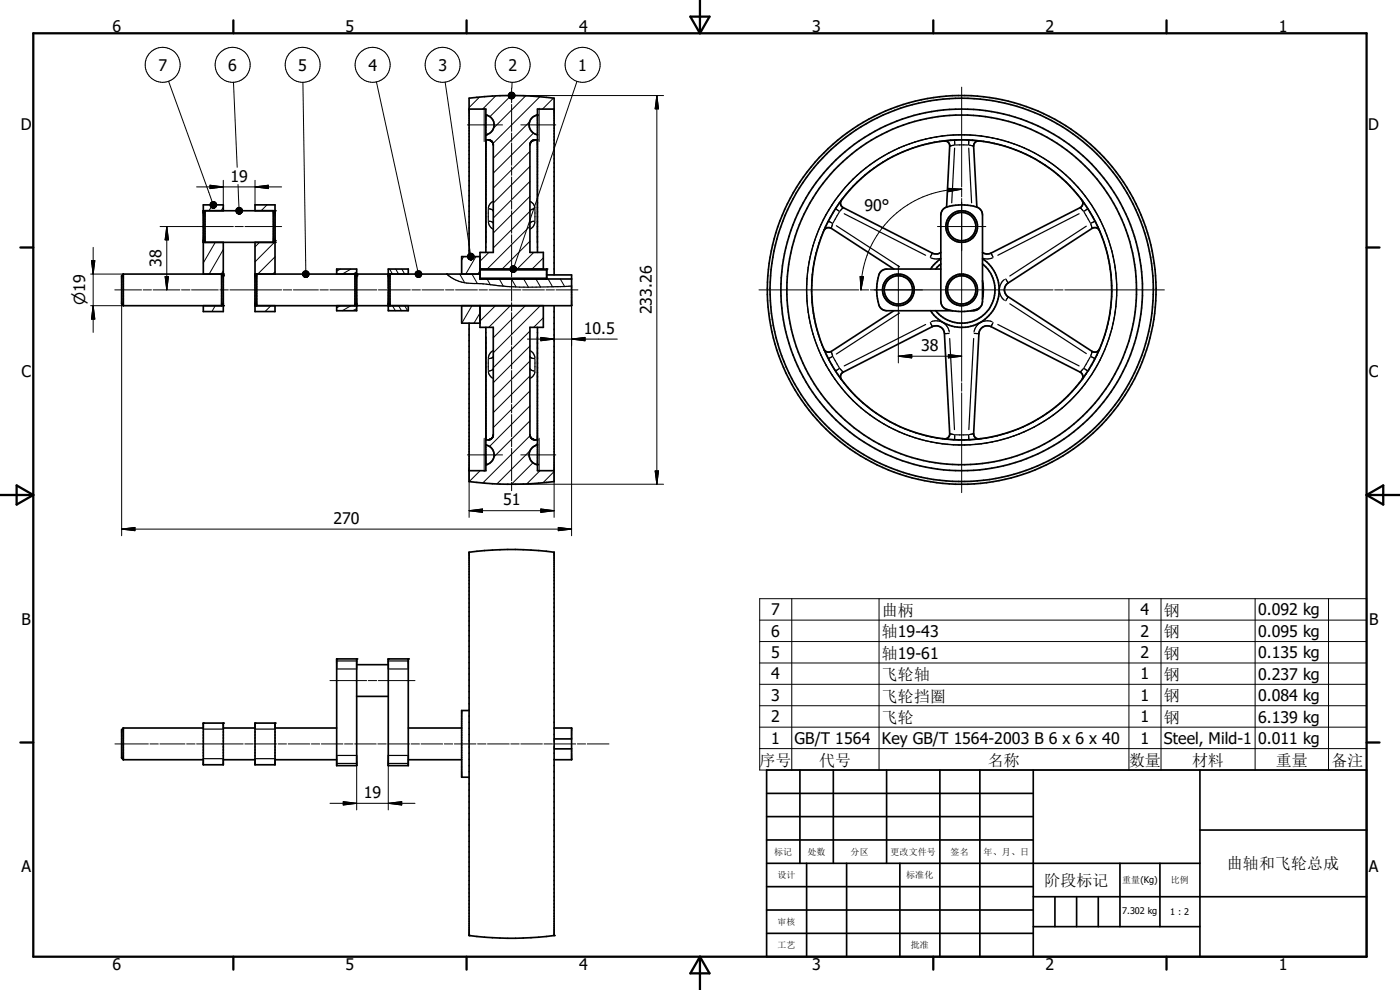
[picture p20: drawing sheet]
<svg xmlns="http://www.w3.org/2000/svg" width="297mm" height="210mm" viewBox="0 0 297 210" stroke-linecap="round" stroke-linejoin="round" font-family="sans-serif">
<defs><g id="words">
<g font-size="3.4">
<text x="23.8" y="6.8">6</text>
<text x="73.3" y="6.8">5</text>
<text x="122.9" y="6.8">4</text>
<text x="172.3" y="6.8">3</text>
<text x="221.8" y="6.8">2</text>
<text x="271.3" y="6.8">1</text>
<text x="33.6" y="15">7</text>
<text x="48.4" y="15">6</text>
<text x="63.3" y="15">5</text>
<text x="78.1" y="15">4</text>
<text x="93" y="15">3</text>
<text x="107.9" y="15">2</text>
<text x="122.7" y="15">1</text>
<text x="4.4" y="27.5">D</text>
<text x="290.3" y="27.5">D</text>
<text x="48.9" y="38.6">19</text>
<text x="183.4" y="44.7">90°</text>
<text x="34.3" y="56.6" transform="rotate(-90 34.3 56.6)">38</text>
<text x="123.9" y="70.8">10.5</text>
<text x="138.3" y="66.7" transform="rotate(-90 138.3 66.7)">233.26</text>
<text x="195.5" y="74.5">38</text>
<text x="4.5" y="80">C</text>
<text x="290.4" y="80">C</text>
<text x="106.7" y="107.2">51</text>
<text x="70.8" y="111.1">270</text>
<text x="163.6" y="130.5">7</text>
<text x="187.1" y="130.7">曲柄</text>
<text x="242" y="130.5">4</text>
<text x="246.9" y="130.6">钢</text>
<text x="266.9" y="130.6">0.092 kg</text>
<text x="4.5" y="132.5">B</text>
<text x="163.6" y="135.1">6</text>
<text x="187.1" y="135.2">轴19-43</text>
<text x="242" y="135.1">2</text>
<text x="246.9" y="135.2">钢</text>
<text x="266.9" y="135.1">0.095 kg</text>
<text x="290.4" y="132.5">B</text>
<text x="163.6" y="139.6">5</text>
<text x="187.1" y="139.7">轴19-61</text>
<text x="242" y="139.6">2</text>
<text x="246.9" y="139.7">钢</text>
<text x="266.9" y="139.7">0.135 kg</text>
<text x="163.6" y="144.1">4</text>
<text x="163.6" y="148.7">3</text>
<text x="187.1" y="144.3">飞轮轴</text>
<text x="187.1" y="148.8">飞轮挡圈</text>
<text x="242" y="144.1">1</text>
<text x="242" y="148.7">1</text>
<text x="246.9" y="144.3">钢</text>
<text x="246.9" y="148.8">钢</text>
<text x="266.9" y="144.2">0.237 kg</text>
<text x="266.9" y="148.7">0.084 kg</text>
<text x="163.6" y="153.2">2</text>
<text x="187.1" y="153.4">飞轮</text>
<text x="242" y="153.2">1</text>
<text x="246.9" y="153.3">钢</text>
<text x="266.9" y="153.3">6.139 kg</text>
<text x="163.6" y="157.8">1</text>
<text x="168.6" y="157.8">GB/T 1564</text>
<text x="187.1" y="157.8">Key GB/T 1564-2003 B 6 x 6 x 40</text>
<text x="242" y="157.8">1</text>
<text x="246.9" y="157.8">Steel, Mild-1</text>
<text x="266.9" y="157.8">0.011 kg</text>
<text x="161.2" y="162.4">序号</text>
<text x="173.8" y="162.5">代号</text>
<text x="209.6" y="162.5">名称</text>
<text x="239.5" y="162.5">数量</text>
<text x="252.9" y="162.5">材料</text>
<text x="270.6" y="162.4">重量</text>
<text x="282.4" y="162.5">备注</text>
<text x="77.2" y="169.3">19</text>
<text x="4.5" y="185">A</text>
<text x="260.3" y="184.4">曲轴和飞轮总成</text>
<text x="290.4" y="185">A</text>
<text x="221.6" y="187.9">阶段标记</text>
<text x="23.8" y="205.7">6</text>
<text x="73.3" y="205.7">5</text>
<text x="122.9" y="205.7">4</text>
<text x="172.3" y="205.7">3</text>
<text x="221.8" y="205.7">2</text>
<text x="271.3" y="205.7">1</text>
</g>
<text font-size="3.2" x="18.1" y="64.7" transform="rotate(-90 18.1 64.7)">n19</text>
<g font-size="1.9">
<text x="164.2" y="181.4">标记</text>
<text x="171.3" y="181.4">处数</text>
<text x="180.5" y="181.4">分区</text>
<text x="188.9" y="181.4">更改文件号</text>
<text x="201.7" y="181.4">签名</text>
<text x="208.7" y="181.4">年、月、日</text>
<text x="164.9" y="186.3">设计</text>
<text x="192.2" y="186.3">标准化</text>
<text x="238" y="187.2">重量(Kg)</text>
<text x="248.4" y="187.4">比例</text>
<text x="164.9" y="196.2">审核</text>
<text x="238.1" y="193.9">7.302 kg</text>
<text x="248.3" y="194.1">1 : 2</text>
<text x="164.9" y="201.2">工艺</text>
<text x="193.2" y="201.2">批准</text>
</g>
</g></defs>
<g fill="none" stroke="#000" stroke-width=".21">
<path d="M35.8 17.2l9.2 25.6M49.5 17.4l.8 18.1M64.3 17.4l.6 40M79.9 17.4l8.7 40.1M94.4 17.4l5.4 36.3M108.5 18.7v1M108.6 17.4v1.3M122.4 17.3l-13.3 39.1M204 18.5v21.2M41.7 39.7h18M44.6 39.3l2.8 .4-2.8 .3zM47.4 38.3v5.2"/>
<path d="M50.5 39.1l.2 4.9M54.1 39.7l2.8-.4v.7zM54.1 38.3v5.2M99.2 26.5h7.4M101.7 20.6l-2.2 2.2M102.7 23v7M103.4 28.5l-.3 .3M105.1 20.4l-2.7 2.7M108.4 20.3l-4.5 4.5M108.5 20v1.8M108.5 22.2v5.7M108.5 28.2v1.8"/>
<path d="M108.5 30.3v4.8M108.5 35.4v1.8M108.5 37.5v4.8M109.6 20.3h31.2M110.5 26.5h7.4M111.5 20.3l-6.8 6.9M112.4 25.8l-7.7 7.8M112.4 38.5l-7.7 7.8M112.4 35.3l-7.7 7.8M112.4 32.1l-7.7 7.8M113.2 28.2l-8.5 8.5M114 24.2l-.3 .3"/>
<path d="M114.4 23v7M114.5 20.6l-9.9 9.9M117.4 20.8l-2.3 2.3M139.3 20.3v82.4M139.3 20.3l.4 2.8h-.7zM201.2 40l2.8 .1-2.8 .6zM204 40v1.8M19.2 58.1h7M19.4 55.3h.7l-.3 2.8zM19.8 52.5v18M34 48.1h15.5M35 58.7h.7l-.3 2.8z"/>
<path d="M35.4 48.1v13.4M35.4 48.1l.3 2.8h-.7zM45.1 43.5l-.8 1.2M45.7 51.4l-2.6 4.4M47.4 43.9l-.5 .8M47.4 52.9l-3 5.2M47.4 57.4l-.4 .7M49.9 48.1h1.7M52 48.1h7.7M55 51.4l-.9 1M56.6 43.5l-1.2 1.2M58.2 51.4l-4.1 4.2"/>
<path d="M58.3 57.7l-.4 .4M58.3 54.5l-3.6 3.6M72.2 57.1l-.8 .4M74.4 57.1l-1.8 1M75.7 57.7l-.8 .4M82.7 57.1l.6 1M83.9 57.1l.7 1M85.2 57.1l.7 1M86.5 57.1l.1 .1M94.9 58.1l.2 .3M97.5 58.1l1.1 1.9M98.4 54.4l-.5 .8"/>
<path d="M100.1 58.1l1.2 2.1M101 54.4l-2.2 3.7M101.8 57.4l-.4 .7M103.3 59.2l.7 1.2M103.7 53.5l-1.9 1.9M105.9 59.2l.9 1.5M108.5 59.2l1 1.7M108.5 42.6v1.8M108.5 44.7v4.8M108.5 49.8v1.8M108.5 51.9v4.8M108.5 57v1.8"/>
<path d="M108.5 59.1v4.8M111.1 59.2l1 1.7M112.4 51.2l-5.9 5.9M112.4 48l-9 9.1M112.4 44.8l-7.7 7.8M112.4 41.7l-7.7 7.7M113.2 53.5l-3.5 3.6M113.7 59.2l1 1.7M115.3 54.7l-2.4 2.4M116.3 59.2l.9 1.6M118.9 59.2l.9 1.6M182.5 58.7h.7l-.5 2.8z"/>
<path d="M190.6 56.4v20.6M198.9 48.1h10.2M204 42.1v38.8M204 40.1a21.5 21.5 0 0 0-9.9 2.4 21.4 21.4 0 0 0-11.3 16.2l-.1 2.8M19.2 64.8h7M19.8 64.8l.3 2.9h-.7zM24.4 61.5h5.6M25.8 64.5v49.1M30.4 61.5h1.7M32.5 61.5h5.7M38.5 61.5h1.8M40.6 61.5h5.7"/>
<path d="M45.7 64.8l-.7 1.3M46.7 61.5h1.7M48.8 61.5h10.9M54.3 64.8l-.2 .3M57.5 64.8l-1.3 1.3M60.1 61.5h1.8M62.2 61.5h5.3M67.9 61.5h1.7M70 61.5h9.9M72.2 64.8l-.8 .5M74.4 64.8l-1.8 1.1M75.7 65.5l-.8 .4"/>
<path d="M80.3 61.5h1.8M82.4 65.6l.2 .3M82.4 61.5h4.6M83.3 64.8l.6 1.1M84.6 64.8l.6 1.1M85.9 64.8l.6 1.1M87.4 61.5h1.8M89.5 61.5h4.7M94.5 61.5h1.8M96.6 61.5h4.7M100.1 64.8l-2.1 3.8M101.6 61.5h1.8"/>
<path d="M101.8 66.4l-1.2 2.2M101.9 64.8l-.1 .1M103.8 61.5h4.6M105.1 64.8l-3.3 3.3M108.3 64.8l-4.6 4.6M108.5 64.2v1.8M108.5 66.3v4.7M108.5 71.4v1.8M108.5 73.5v4.8M108.5 78.6v1.8M108.7 61.5h1.8M110.9 61.5h4.6"/>
<path d="M111.5 64.8l-6.8 6.9M111.9 71.9h19.1M112.4 79.8l-7.7 7.7M112.4 76.6l-7.7 7.8M112.4 73.4l-7.7 7.8M112.4 70.2l-7.7 7.8M114.6 64.8l-9.9 10M114.7 71.6l2.9 .3-2.9 .4zM115.3 67.4l-2.1 2M115.9 61.5h1.7M118 61.5h4.6M121.3 71.9l2.8-.3v.7z"/>
<path d="M121.3 64.8v48.8M161 61.5h21.2M182.5 61.5h1.8M184.6 61.5h38.8M190.6 75.6h13.4M190.6 75.6l2.8-.4v.7zM201.2 75.2l2.8 .4-2.8 .3zM223.8 61.5h1.7M225.9 61.5h21.1M99.2 96.5h7.4M99.5 99.9v9.9M101.9 99.9l-2.4 2.3"/>
<path d="M102.7 93v7M103.2 98.6l-.1 .1M108.5 80.7v4.7M108.5 85.8v1.8M108.5 87.9v4.8M108.5 93v1.8M108.5 95.1v6.9M110.5 96.5h7.4M112.4 89.3l-7.6 7.7M112.4 86.1l-8.6 8.6M112.4 82.9l-7.7 7.8M112.5 92.4l-10.1 10"/>
<path d="M112.5 95.6l-7.1 7M113.1 98.1l-4.6 4.6M114 94l-.6 .6M114.4 93v7M114.6 99.9l-2.8 2.7M117.6 99.9v9.9M139 99.9h.7l-.4 2.8zM204 81.2v1.8M204 83.3v21.2M25.8 112.2h95.5M25.8 112.2l2.8-.3v.7zM99.5 108.3h18.1"/>
<path d="M99.5 108.3l2.9-.3v.7zM108.5 102.3v1.8M108.6 102.7h32.2M114.7 108l2.9 .3-2.9 .4zM117.6 100l-2.4 2.4M118.4 111.9l2.9 .3-2.9 .4zM161.2 127h128.7v36.4h-128.7zM161.2 131.6h128.7M161.2 136.1h128.7M168 127v36.4M186.5 127v36.4M239.5 127v36.4"/>
<path d="M246.3 127v36.4M266.3 127v36.4M281.8 127v36.4M24.4 157.8h7.1M31.8 157.8h1.8M33.9 157.8h5.3M39.6 157.8h1.8M41.7 157.8h9.9M51.9 157.8h1.8M54.1 157.8h4.6M59 157.8h1.8M61.1 157.8h4.6"/>
<path d="M66.1 157.8h1.7M68.2 157.8h4.5M70 144.4h7.8M73.1 157.8h1.8M75.2 157.8h4.6M78.1 144.4h1.8M80.2 157.8h1.7M80.3 144.4h7.7M82.3 157.8h4.6M87.2 157.8h1.8M89.3 157.8h4.6M94.3 157.8h1.7"/>
<path d="M96.4 157.8h4.6M101.3 157.8h1.8M103.4 157.8h4.6M108.4 157.8h1.7M110.5 157.8h4.6M115.4 157.8h1.8M117.6 157.8h4.5M122.5 157.8h1.7M124.6 157.8h4.6M161.2 140.6h128.7M161.2 145.2h128.7M161.2 149.7h128.7"/>
<path d="M161.2 154.3h128.7M161.2 158.8h128.7M70 170.4h18M72.8 170.1l2.9 .3-2.9 .4zM75.7 160.3v11.5M82.4 170.4l2.8-.3v.7zM82.4 160.3v11.5"/>
<circle cx="34.5" cy="13.8" r="3.7"/>
<circle cx="49.4" cy="13.8" r="3.7"/>
<circle cx="64.2" cy="13.8" r="3.7"/>
<circle cx="79.1" cy="13.8" r="3.7"/>
<circle cx="93.9" cy="13.8" r="3.7"/>
<circle cx="108.8" cy="13.8" r="3.7"/>
<circle cx="123.6" cy="13.8" r="3.7"/>
</g>
<g fill="none" stroke="#000" stroke-width=".36">
<path d="M99.5 23.1h3.6v30.4M103.1 24.4a2.12 2.12 0 0 1 1.7 2.1 2.12 2.12 0 0 1-1.7 2.1M103.1 29.7a1.18 1.18 0 0 1 1.6 1v22.8h-2.9v5.7h19.5M103.9 29.8l.5 .3 .3 .7M112.6 30.2l-.2 .5v22.8h2.9v3.6M112.6 30.2l-.2 .6M112.9 29.8l-.3 .4M112.9 29.9l-.3 .3M113.1 29.8l-.2 .1M114 29.7l-1.1 .1M114 24.4a2.12 2.12 0 0 0-1.8 2.1 2.12 2.12 0 0 0 1.8 2.1M117.6 23.1h-3.6v30.4"/>
<path d="M200.3 29.9a1.03 1.03 0 0 1 1.2 1.1l-.7 12.9M207.8 29.9a1.04 1.04 0 0 0-1.2 1.1l.6 12.9M26.2 58.1h21.2M26.2 58.1v6.7M26.2 58.1l-.4 .4v6l.4 .3M43.1 44.7h15.2M43.1 51.4h15.2M43.1 45.1l.4-.4v6.7l-.4-.3M47.4 44.7v-1.2h-4.3v14.6M47.4 51.4v14.7h-4.3v-1.3M47.4 58.5l-.4-.4v6.7l.4-.3M54.1 44.7v-1.2h4.2v14.6"/>
<path d="M54.1 51.4v14.7h4.2v-1.3M54.1 58.1h47.7M54.1 58.5l.4-.4v6.7l-.4-.3M58.3 45.1l-.3-.4v6.7l.3-.3M71.4 58.1v-1h4.3v8.8h-4.3v-1.1M75.7 58.5l-.4-.4v6.7l.4-.3M82.4 58.5l.3-.4v6.7l-.3-.3M86.6 58.1v-1h-4.2v8.8h4.2v-1.1M99.5 54.4v-33.6a72.5 72.5 0 0 1 18.1 0v37.5M101.8 57.1h14.2v2.1M101.8 54.4h-3.9v3.7M101.8 59h14.2"/>
<path d="M101.8 57.3h14.2M116 58.3h5.3v6.5h-67.2M174.8 48.9a1.11 1.11 0 0 1 1.6-.5l13.2 8.7M178.5 42.5a1.05 1.05 0 0 0 .4 1.5l18.9 9.7 1.1 .2 .7-.3M199.6 57.1h-11.5a1.89 1.89 0 0 0-1.8 1.9 9.5 9.5 0 0 0 .5 6.3l.6 .5 .7 .1h13.9M199.6 56l-1.1 1.1M199.6 54.9l-1.6 1.3-.6 .9M200.2 44.3a9.3 9.3 0 0 1 7.6 0l.5 .6 .1 .7v18.4a1.94 1.94 0 0 1-1.8 1.8 9.7 9.7 0 0 1-6.4-.5l-.4-.6-.2-.7v-18.4l.2-.7zM208.4 54.9a7.9 7.9 0 0 1 1.2 12.2 7.9 7.9 0 0 1-12.2-1.2M208.4 56a7.1 7.1 0 0 1 .6 10.5 7.1 7.1 0 0 1-10.5-.6M208.4 59.5l.2 2-.2 2M229.5 42.5a1.06 1.06 0 0 1-.3 1.5l-19 9.7-1 .2-.8-.3"/>
<path d="M233.3 48.9a1.09 1.09 0 0 0-1.6-.5l-17.8 11.6a1.73 1.73 0 0 0 0 3l17.8 11.6 .8 .1 .7-.5M26.2 64.8h21.2M97.9 64.8v3.8h3.9M101.8 64.8v4.6h2.9v22.9M103.1 69.4v30.5h-3.6M114 69.4v30.5h3.6M115.3 64.8v4.6h-2.9v22.9M117.6 64.8v37.4a72.5 72.5 0 0 1-18.1 0v-33.6M174.8 74.1l.1 .1M174.9 74.3a31.8 31.8 0 0 0 54.8 6M174.9 74.3a31.8 31.8 0 0 1 29.1-44.6 31.8 31.8 0 0 1 29.2 44.6M189.6 65.9l-13.2 8.7-.8 .1-.7-.5"/>
<path d="M207.8 65.3l-.6 .5-1.2 .1M233.2 74.3l-1.6 3.1-1.9 2.9M233.3 74.1l-.1 .1M103.1 94.4a2.13 2.13 0 0 1 1.7 2.1 2.13 2.13 0 0 1-1.7 2.1M104.7 92.2a1.2 1.2 0 0 1-1.6 1.1M104.7 92.3a.91 .91 0 0 1-.7 .9h-.1M112.4 92.3l.2 .5M112.4 92.2l.2 .6M112.6 92.8l.2 .2M112.8 93l.1 .1M112.8 93h.1M112.9 93.1h.1"/>
<path d="M112.9 93.1l1.1 .2M112.9 93.1l.3 .1M114 94.4a2.13 2.13 0 0 0-1.7 2.1 2.13 2.13 0 0 0 1.7 2.1M178.5 80.5a1.04 1.04 0 0 1 .4-1.6l18.9-9.6a1.78 1.78 0 0 1 2.6 1.5l1.1 21.2a1.05 1.05 0 0 1-1.2 1.1M229.6 80.3l.1-.6-.4-.7-19.1-9.7a1.78 1.78 0 0 0-2.5 1.5l-1.1 21.2a1.05 1.05 0 0 0 1.2 1.1M229.6 80.3l-.1 .2M99.5 117.1a69.3 69.3 0 0 1 18.1 0v81.4a69.2 69.2 0 0 1-18.1 0zM71.4 139.8h4.3v22.6h-4.3zM82.4 139.8h4.2v22.6h-4.2zM26.2 154.4v6.8M26.2 154.4l-.4 .4v6l.4 .4M26.2 154.4h16.9"/>
<path d="M43.1 153.4h4.3v8.8h-4.3zM47.4 154.4h6.7M54.1 153.4h4.2v8.8h-4.2zM58.3 154.4h13.1M75.7 147.7h6.7M75.7 141h6.7M86.6 154.4h11.3M99.5 150.7h-1.6v14.2h1.6M117.6 154.4h3.7v6.8h-3.7M117.6 158.9h3.7M117.6 156.7h3.7M26.2 161.2h16.9"/>
<path d="M47.4 161.2h6.7M58.3 161.2h13.1M86.6 161.2h11.3M162.6 163.4h127.3v39.6h-127.3zM162.6 168.3h56.6M162.6 173.2h56.6M162.6 178.2h56.6M169.7 163.4v19.7M176.8 163.4v19.7M188.1 163.4v19.7M199.4 163.4v39.6M207.9 163.4v39.6"/>
<path d="M219.2 163.4v39.6M254.6 176.1h35.3M254.6 163.4v39.6M162.6 198h56.6M162.6 193h56.6M162.6 188.1h56.6M162.6 183.1h92M171.1 183.1v19.9M179.6 183.1v19.9M190.9 183.1v19.9M219.2 196.6h35.4M219.2 190.2h70.7"/>
<path d="M223.8 190.2v6.4M228.4 190.2v6.4M233 190.2v6.4M237.6 183.1v13.5M246.1 183.1v13.5"/>
<circle cx="204" cy="48.1" r="3"/>
<circle cx="204" cy="48.1" r="3.4"/>
<circle cx="190.6" cy="61.5" r="3.4"/>
<circle cx="190.6" cy="61.5" r="3"/>
<circle cx="204" cy="61.5" r="40.7"/>
<circle cx="204" cy="61.5" r="41.2"/>
<circle cx="204" cy="61.5" r="3.4"/>
<circle cx="204" cy="61.5" r="37.1"/>
<circle cx="204" cy="61.5" r="38.4"/>
<circle cx="204" cy="61.5" r="3"/>
</g>
<g fill="#000">
<circle cx="103.1" cy="28.6" r=".18"/>
<circle cx="103.1" cy="24.4" r=".18"/>
<circle cx="113.2" cy="29.8" r=".18"/>
<circle cx="114" cy="24.4" r=".18"/>
<circle cx="25.8" cy="58.5" r=".18"/>
<circle cx="43.1" cy="51.4" r=".18"/>
<circle cx="43.1" cy="44.7" r=".18"/>
<circle cx="43.1" cy="51.1" r=".18"/>
<circle cx="47.4" cy="58.5" r=".18"/>
<circle cx="47.4" cy="58.1" r=".18"/>
<circle cx="54.1" cy="58.1" r=".18"/>
<circle cx="54.1" cy="58.5" r=".18"/>
<circle cx="58.3" cy="44.7" r=".18"/>
<circle cx="58.3" cy="51.1" r=".18"/>
<circle cx="58.3" cy="51.4" r=".18"/>
<circle cx="75.7" cy="58.1" r=".18"/>
<circle cx="75.7" cy="58.5" r=".18"/>
<circle cx="82.4" cy="58.1" r=".18"/>
<circle cx="82.4" cy="58.5" r=".18"/>
<circle cx="116" cy="57.1" r=".18"/>
<circle cx="47.4" cy="64.8" r=".18"/>
<circle cx="54.1" cy="64.8" r=".18"/>
<circle cx="75.7" cy="64.8" r=".18"/>
<circle cx="82.4" cy="64.8" r=".18"/>
<circle cx="103.1" cy="98.6" r=".18"/>
<circle cx="114" cy="98.6" r=".18"/>
<circle cx="71.4" cy="139.8" r=".18"/>
<circle cx="75.7" cy="139.8" r=".18"/>
<circle cx="82.4" cy="139.8" r=".18"/>
<circle cx="86.6" cy="139.8" r=".18"/>
<circle cx="43.1" cy="153.4" r=".18"/>
<circle cx="47.4" cy="153.4" r=".18"/>
<circle cx="54.1" cy="153.4" r=".18"/>
<circle cx="58.3" cy="153.4" r=".18"/>
<circle cx="99.5" cy="198.5" r=".18"/>
<circle cx="117.6" cy="198.5" r=".18"/>
</g>
<g fill="none" stroke="#000" stroke-width=".25">
<path d="M103.1 29.7v21.8M103.6 29.7l.4 .1M103.7 29.7a1.06 1.06 0 0 1 1 1M103.7 29.7l.1 .1M112.5 30.5l-.1 .2M113.2 29.7l-.4 .3-.4 .5M113.3 29.8h-.2M113.4 29.7h-.2M113.5 29.7l-.2 .1M113.5 29.7h.1M114 29.7v21.8M179.3 39.7l-1.5 1.9"/>
<path d="M180.1 38.9l-2.2 2.7M188.6 32.4a33 33 0 0 0-8.5 6.5M189.7 31.9a31.8 31.8 0 0 0-9.6 7M191.9 30.9l-2.2 1M191.9 30.9l-1.2 .5M202.2 28.7a34 34 0 0 0-10.3 2.2M202.2 28.7h3.6M202.2 28.6h3.6M202.2 28.6a33.4 33.4 0 0 0-10.3 2.3M202.5 30.8l-1 .2M202.5 29.7v1M202.5 31.4l-.6 11.6"/>
<path d="M202.7 30.8h2.6M205.5 31.4l.6 11.6M205.5 29.7v1M205.6 30.8l1 .2M205.8 28.7a33.4 33.4 0 0 1 12.6 3.2M205.8 28.6a32.4 32.4 0 0 1 15.7 5M219.4 32.4l2.1 1.2M221.5 33.6l2.9 2.1 2.7 2.3M221.5 33.6l3.8 2.8 2.6 2.5M227.9 38.9l3 3.6M227.9 38.9a31.9 31.9 0 0 1 5.5 7.7M94.8 58.1a8 8 0 0 0 6.5 2.1l3.5 .3a54.5 54.5 0 0 0 9.8 .4l6.7-.2"/>
<path d="M103.6 44.4v2.4M103.6 47a2.19 2.19 0 0 0 1 1.6M103.7 44.3a.92 .92 0 0 1 1 .5M103.7 46.9l.8 .2 .2 .3M104.6 42.7a1.9 1.9 0 0 0-1 1.5M112.5 42.7l.7 .7 .3 .8M113.4 44.3a.99 .99 0 0 0-1 .5M113.4 46.9l-.5 .1-.5 .4M113.5 44.4v2.4M113.5 47a2.01 2.01 0 0 1-1 1.6M171.3 57.9l-.2 3.6 .1 2.4M171.5 56.7l-.2 1.2"/>
<path d="M171.9 54.4l-.4 2.3M171.9 54.4l-.4 2.4M172.5 52.1l-.6 2.3M175.7 46.9h.1M175.8 46.9l.8 .5M176.4 48.4h.1M176.7 47.5l-.3 .9M177.1 42.5a32.4 32.4 0 0 0-4.6 9.6M177.1 42.5a33.5 33.5 0 0 0-4.6 9.6M177.2 44.3h.1M177.3 44.3l.8 .5M177.4 47.9l13.4 8.7"/>
<path d="M177.9 41.6l-.8 .9M178.1 45l-1.4 2.3M178.9 44l-.7 .8M179.1 45.3l17.3 8.9M197.4 54.7l1.2 .2 .9-.1M197.8 53.7l-.4 .9M210.2 53.7l.5 .9M210.6 54.7l-1.1 .2-.9-.1M213.1 59.3a2.82 2.82 0 0 0 0 4.4M213.4 59.2l.5 .8M228.9 45.3l-17.2 8.9M229.2 44l.7 .8"/>
<path d="M230 45l1.3 2.3M230.5 48l-16.3 10.5M230.8 44.3h.1M230.8 44.3l-.8 .5M231.4 47.5l.3 .9M231.6 43.5l1.8 3.1M232.3 46.9l-.9 .5M233.4 46.6l1 2.2M233.9 47.7l.4 1.1M234.3 48.8l1.2 3.3M234.4 48.8l1.2 3.3M235.5 52.1l.9 3.5"/>
<path d="M235.6 52.1l.8 3.5M236.4 55.6l.3 2.3 .2 3.6M236.4 55.6l.5 3.5v2.4M103.1 71.5v21.7M103.6 76.2v2.4M103.6 78.8a2.01 2.01 0 0 0 1 1.4M104.6 74.4l-.8 .9-.2 .7M104.7 78.2a.92 .92 0 0 1-1 .5M104.7 75.6l-.2 .3-.8 .2M112.4 75.6l.5 .4 .5 .1M112.4 78.2a.99 .99 0 0 0 1 .5M112.5 74.4a2 2 0 0 1 1 1.6"/>
<path d="M113.5 76.2v2.4M113.5 78.8a1.84 1.84 0 0 1-1 1.4M114 71.5v21.7M171.2 63.9l.3 2.3M171.5 66.2l.4 2.4M171.9 68.6l.6 2.3M172.5 70.9a32.4 32.4 0 0 0 4.6 9.5M172.5 70.9a32.6 32.6 0 0 0 4.6 9.5M175.8 76.1h-.1M176.4 74.6h.1M176.4 74.6l.3 .9M176.6 75.6l-.8 .5"/>
<path d="M176.7 75.7l1.4 2.3M177.2 78.7h.1M178.1 78.2l-.8 .5M178.2 78.2l.7 .7M190.8 66.4l-13.4 8.7M196.4 68.8l-17.3 8.8M197.4 68.4l.4 .9M197.6 68.3a2.83 2.83 0 0 1 3.8 2.1M201.4 70.7l-1 .1M201.5 71.8l1 19.3M206.6 71.8l-1.1 19.3M206.7 70.7l1 .1"/>
<path d="M210.5 68.3a2.85 2.85 0 0 0-3.9 2.1M210.7 68.4l-.5 .9M211.7 68.8l17.2 8.8M213.9 63l-.5 .8M214.2 64.4l16.3 10.6M229.9 78.2l-.7 .7M230 78.2l.8 .5M230.8 78.7h.1M231.3 75.7l-1.3 2.3M231.4 75.6l.9 .5M231.7 74.6l-.3 .9M233.4 76.4l-2.5 4-3 3.7"/>
<path d="M233.4 76.4l-1.8 3.1-2.1 2.8-1.6 1.8M234.3 74.2l-.9 2.2M234.4 74.2l-1 2.2M235.5 70.9l-1.2 3.3M235.6 70.9l-1.2 3.3M236.4 67.4l-.9 3.5M236.4 67.4l-.8 3.5M236.7 65.1l-.3 2.3M236.9 61.5l-.2 3.6M103.6 93.3h.1M104 93.2l-.4 .1M104.6 92.5l-.3 .5-.6 .3"/>
<path d="M104.7 92.3l-.1 .2M112.4 92.3l.4 .7 .4 .2M113.1 93.2h.2M113.2 93.2l.2 .1M113.3 93.2h.2M113.3 93.2h.1M113.5 93.3h.1M177.1 80.4l3 3.7M180.1 84.1l.9 .9M181 85l1.7 1.6M181 85l.8 .8M182.7 86.6l3.9 2.8"/>
<path d="M183.6 87.3a35.5 35.5 0 0 0 8.3 4.8M187.6 90l4.3 2.1M191.9 92.1a33.8 33.8 0 0 0 10.3 2.2M191.9 92.1a33.6 33.6 0 0 0 10.3 2.3M201.5 92l1 .2M202.2 94.3h3.6M202.2 94.4h3.6M202.5 92.3v1M202.7 92.2h2.6M205.5 92.3v1M206.6 92l-1 .2M221.5 89.4a33.1 33.1 0 0 1-15.7 4.9"/>
<path d="M221.5 89.4a33 33 0 0 1-15.7 5M226.2 85.8l-2.7 2.3-2 1.3M227.9 84.1l-2.6 2.5-3.8 2.8M227.9 84.1l-.8 .9M43.4 154.7h3.8M54.3 154.7h3.8M71.6 141.9h3.8M71.6 140.2h3.8M82.6 141.9h3.8M82.6 140.2h3.8M43.4 160.9h3.8M54.3 160.9h3.8"/>
<path d="M71.6 162h3.8M71.6 160.3h3.8M82.6 162h3.8M82.6 160.3h3.8"/>
<circle cx="204" cy="61.5" r="31.9"/>
</g>
<g fill="none" stroke="#000" stroke-width=".48">
<path d="M7.1 7.1h282.8v195.9h-282.8zM49.5 4.3v2.8M99 4.3v2.8M146.5 3.5h4l-2 3.6zM148.5 0v7.1M198 4.3v2.8M247.5 4.3v2.8M4.3 52.5h2.8M289.9 52.5h2.8M0 105h7.1M3.5 103l3.6 2-3.6 2zM289.9 105h7.1"/>
<path d="M289.9 105l3.6-2v4zM4.3 157.5h2.8M289.9 157.5h2.8M49.5 203v2.7M99 203v2.7M148.5 203v7M148.5 203l2 3.5h-4zM198 203v2.7M247.5 203v2.7"/>
</g>
<g fill="#000" stroke="#000" stroke-width=".21">
<path d="M54.1 39.7l2.8-.4v.7zM108.5 21l.3-.1zM108.5 21l.5-.2zM108.5 21l.6-.3zM108.5 21l.7-.5zM108.5 21l.7-.6zM109.2 20.2v.2l-.7 .6zM109.2 20v.2l-.7 .8zM109.1 19.9l.1 .1-.7 1zM109 19.7l.1 .2-.6 1.1zM108.9 19.6l.1 .1-.5 1.3zM108.7 19.6h.2l-.4 1.4z"/>
<path d="M108.6 19.6h.1l-.2 1.4zM108.4 19.6h.2l-.1 1.4zM108.2 19.6h.2l.1 1.4zM108.1 19.7l.1-.1 .3 1.4zM108.1 19.7l.4 1.3-.5-1.2zM108 19.8l.5 1.2-.6-1zM107.9 20l.6 1-.6-.9zM107.9 20.1l.6 .9-.6-.7zM107.9 20.3l.6 .7-.6-.5zM107.9 20.5l.6 .5zM108 20.7l.5 .3zM108.1 20.8l.4 .2z"/>
<path d="M108.2 20.9l.3 .1zM108.4 20.9l.1 .1zM139.3 20.3l.4 2.8h-.7zM19.4 55.3h.7l-.3 2.8zM35 58.7h.7l-.3 2.8zM35.4 48.1l.3 2.8h-.7zM44.6 39.3l2.8 .4-2.8 .3zM45.5 44.1l.3-.2zM45.5 44.1l.4-.3zM46 43.6l-.5 .5zM46 43.5l-.5 .6zM46 43.3v.2l-.5 .6z"/>
<path d="M45.9 43.2l.1 .1-.5 .8zM45.8 43l.1 .2-.4 .9zM45.7 42.9l.1 .1-.3 1.1zM45.5 42.8l.2 .1-.2 1.2zM45.3 42.7l.2 .1v1.3zM45.2 42.7h.1l.2 1.4zM45 42.8l.2-.1 .3 1.4zM44.9 42.9l.1-.1 .5 1.3zM44.7 43l.2-.1 .6 1.2zM44.7 43l.8 1.1-.9-1zM44.6 43.1l.9 1-.9-.8zM44.6 43.3l.9 .8-.9-.6z"/>
<path d="M44.6 43.5l.9 .6-.9-.5zM44.6 43.6l.9 .5-.9-.3zM44.6 43.8l.9 .3zM44.7 43.9l.8 .2zM44.9 44l.6 .1zM45 44.1h.5zM45.2 44.2l.3-.1zM45.3 44.2l.2-.1zM50.8 45.4l.3-.1zM50.8 45.4l.4-.2zM50.8 45.4l.5-.3zM50.8 45.4l.6-.5z"/>
<path d="M50.8 45.4l.6-.6v.1zM51.4 44.6v.2l-.6 .6zM51.4 44.4v.2l-.6 .8zM51.3 44.3l.1 .1-.6 1zM51.2 44.1l.1 .2-.5 1.1zM51 44.1h.2l-.4 1.3zM50.9 44l.1 .1-.2 1.3zM50.7 44h.2l-.1 1.4zM50.5 44h.2l.1 1.4zM50.4 44.1l.1-.1 .3 1.4zM50.2 44.2l.2-.1 .4 1.3zM50.2 44.2l.6 1.2-.7-1.1z"/>
<path d="M50.1 44.3l.7 1.1-.7-.9zM50.1 44.5l.7 .9-.8-.7zM50 44.7l.8 .7-.8-.6zM50 44.8l.8 .6zM50.1 45l.7 .4zM50.2 45.1l.6 .3zM50.3 45.2l.5 .2zM50.4 45.3l.4 .1zM50.6 45.4h.2zM64.9 58.9l.3-.1zM64.9 58.9l.5-.2zM64.9 58.9l.6-.4z"/>
<path d="M64.9 58.9l.6-.5zM64.9 58.9l.7-.7zM65.6 58v.2l-.7 .7zM65.5 57.9l.1 .1-.7 .9zM65.5 57.7v.2l-.6 1zM65.3 57.6l.2 .1-.6 1.2zM65.2 57.5l.1 .1-.4 1.3zM65 57.5h.2l-.3 1.4zM64.9 57.4l.1 .1-.1 1.4zM64.7 57.5l.2-.1v1.5zM64.5 57.5h.2l.2 1.4zM64.4 57.6l.1-.1 .4 1.4z"/>
<path d="M64.4 57.6l.5 1.3-.6-1.2zM64.3 57.7l.6 1.2-.7-1zM64.2 57.9l.7 1-.7-.8zM64.2 58.1l.7 .8-.7-.7zM64.2 58.2l.7 .7zM64.2 58.4l.7 .5zM64.3 58.5l.6 .4zM64.4 58.7l.5 .2zM64.6 58.8l.3 .1zM64.7 58.8l.2 .1zM88.9 58.8l.3-.1zM88.9 58.8l.4-.3z"/>
<path d="M88.9 58.8l.5-.4zM89.5 58.2l-.6 .6zM89.5 58.1v.1l-.6 .6zM89.4 57.9l.1 .2-.6 .7zM89.4 57.8v.1l-.5 .9zM89.3 57.6l.1 .2-.5 1zM89.1 57.5l.2 .1-.4 1.2zM89 57.5h.1l-.2 1.3zM88.8 57.4l.2 .1-.1 1.3zM88.6 57.5l.2-.1 .1 1.4zM88.5 57.5h.1l.3 1.3zM88.3 57.6l.2-.1 .4 1.3z"/>
<path d="M88.3 57.6l.6 1.2-.7-1.1zM88.2 57.7l.7 1.1-.8-.9zM88.1 57.9l.8 .9-.8-.8zM88.1 58l.8 .8-.8-.6zM88.1 58.2l.8 .6-.8-.4zM88.1 58.4l.8 .4zM88.2 58.5l.7 .3zM88.3 58.7l.6 .1zM88.4 58.8h.5zM88.6 58.8h.3zM88.7 58.9l.2-.1zM100 55.1l.3-.1z"/>
<path d="M100 55.1l.4-.2zM100 55.1l.5-.4zM100 55.1l.6-.5zM100.6 54.4l-.6 .7zM100.6 54.2v.2l-.6 .7zM100.5 54.1l.1 .1-.6 .9zM100.4 54l.1 .1-.5 1zM100.3 53.8l.1 .2-.4 1.1zM100.1 53.7l.2 .1-.3 1.3zM100 53.7h.1l-.1 1.4zM99.8 53.7h.2v1.4zM99.6 53.8l.2-.1 .2 1.4z"/>
<path d="M99.5 53.9l.1-.1 .4 1.3zM99.3 54l.2-.1 .5 1.2zM99.3 54l.7 1.1-.8-1zM99.2 54.1l.8 1-.8-.8zM99.2 54.3l.8 .8-.8-.7zM99.2 54.4l.8 .7-.8-.5zM99.2 54.6l.8 .5zM99.3 54.8l.7 .3zM99.4 54.9l.6 .2zM99.5 55l.5 .1zM99.6 55.1h.4zM99.8 55.1h.2z"/>
<path d="M108.7 57.7l.3 .1zM108.7 57.7h.5zM108.7 57.7l.6-.1zM108.7 57.7l.8-.2zM108.7 57.7l.8-.3v.1zM108.7 57.7l.9-.5-.1 .2zM108.7 57.7l.9-.7v.2zM108.7 57.7l.9-.8v.1zM109.5 56.7l.1 .2-.9 .8zM109.4 56.6l.1 .1-.8 1zM109.3 56.5l.1 .1-.7 1.1zM109.1 56.4l.2 .1-.6 1.2z"/>
<path d="M109 56.4h.1l-.4 1.3zM108.8 56.4h.2l-.3 1.3zM108.6 56.4h.2l-.1 1.3zM108.5 56.5l.1-.1 .1 1.3zM108.4 56.6l.1-.1 .2 1.2zM108.4 56.6l.3 1.1-.4-.9zM108.3 56.8l.4 .9zM108.2 56.9l.5 .8-.5-.6zM108.2 57.1l.5 .6zM108.2 57.3l.5 .4zM108.3 57.4l.4 .3zM108.4 57.6l.3 .1z"/>
<path d="M108.5 57.7h.2zM182.5 58.7h.7l-.5 2.8zM201.2 40l2.8 .1-2.8 .6zM19.8 64.8l.3 2.9h-.7zM114.7 71.6l2.9 .3-2.9 .4zM121.3 71.9l2.8-.3v.7zM190.6 75.6l2.8-.4v.7zM201.2 75.2l2.8 .4-2.8 .3zM139 99.9h.7l-.4 2.8zM25.8 112.2l2.8-.3v.7zM99.5 108.3l2.9-.3v.7zM114.7 108l2.9 .3-2.9 .4z"/>
<path d="M118.4 111.9l2.9 .3-2.9 .4zM72.8 170.1l2.9 .3-2.9 .4zM82.4 170.4l2.8-.3v.7z"/>
</g>
<use href="#words"/>
</svg>
